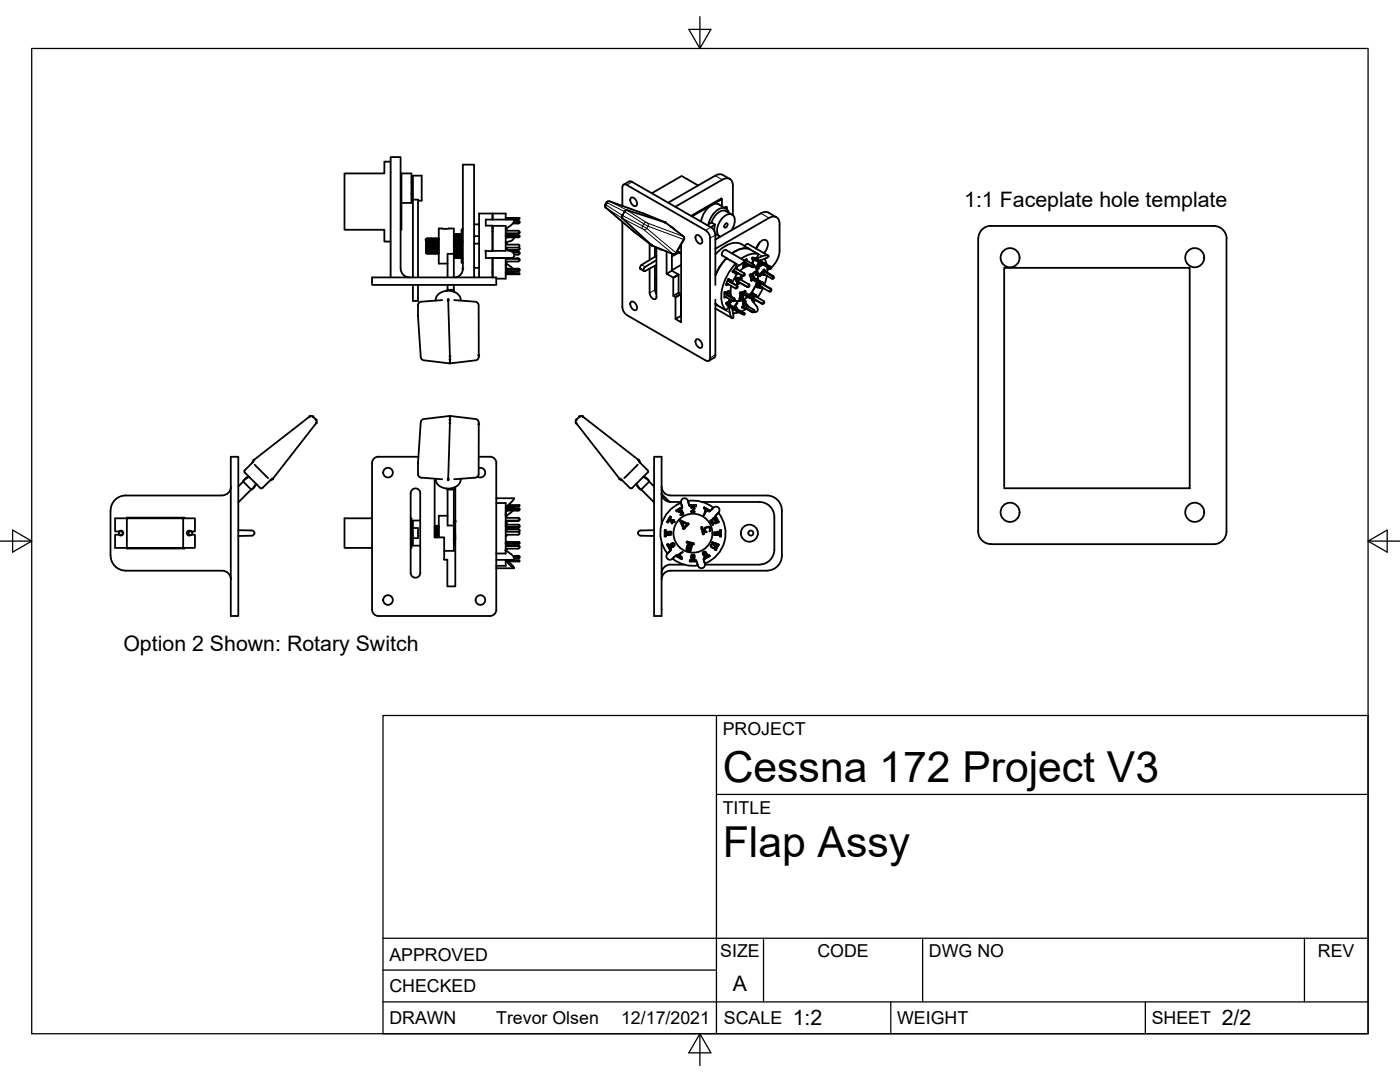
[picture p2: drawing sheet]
<svg xmlns="http://www.w3.org/2000/svg" width="279mm" height="216mm" viewBox="0 0 279 216" stroke-linecap="round" stroke-linejoin="round" font-family="sans-serif">
<defs><g id="words">
<g font-size="8.5">
<text x="144.3" y="156">Cessna 172 Project V3</text>
<text x="144.3" y="171">Flap Assy</text>
</g>
<g font-size="4.3">
<text x="192.4" y="41.3">1:1 Faceplate hole template</text>
<text x="24.6" y="129.9">Option 2 Shown: Rotary Switch</text>
<text x="146.3" y="197.7">A</text>
<text x="158.2" y="204.6">1:2</text>
<text x="243.8" y="204.6">2/2</text>
</g>
<g font-size="3.5">
<text x="144.3" y="146.6">PROJECT</text>
<text x="144.3" y="162.3">TITLE</text>
<text x="77.7" y="191.7">APPROVED</text>
<text x="143.7" y="191">SIZE</text>
<text x="163.1" y="191">CODE</text>
<text x="185.4" y="191">DWG NO</text>
<text x="263" y="191">REV</text>
<text x="77.7" y="198">CHECKED</text>
<text x="77.7" y="204.4">DRAWN</text>
<text x="99" y="204.4">Trevor Olsen</text>
<text x="124" y="204.4">12/17/2021</text>
<text x="144.5" y="204.4">SCALE</text>
<text x="179" y="204.4">WEIGHT</text>
<text x="229.8" y="204.4">SHEET</text>
</g>
</g></defs>
<!-- layer: Visible -->
<g fill="none" stroke="#000" stroke-width=".36">
<path d="M78 32.3h-1.3v2.3h-8v11.2h8v2.4h1.3M79.9 34.6h.2v11.2h-.2M80.1 34.6h2v5.9h-2M82.1 36.4h.3M82.1 38.7h.3M82.4 39.8h1v15.6M126 39.4a1.11 1.11 0 0 1 .9 1.7 1.11 1.11 0 0 1-.9-1.7zM126.2 36.3l15.7 9 .5 .6 .4 1v10M126.2 36.3l-.7-.1-1 .7M139.3 37l-3.3-1.9-5.9 3.5M143.9 39.6l.2 .2-6 3.4M144 39.7v-.1l-6.1 3.5"/>
<path d="M144.1 39.8v1.3M145.6 35.7l-1.4-.8a1.49 1.49 0 0 0-1.5 .2l-9.4 5.3M74.3 55.4h24.7v1.5h-24.7zM79.9 53.6v-22.3h-1.9v24.1M80 53.6a1.75 1.75 0 0 0 1.7 1.8M82.4 56.9v3.1h1v-3.1M83.4 40h.8v-4.9h-1.8v20.3M85 50.3l.3 .3zM85 48.6h2.6M85 49.4h2.6M85 49h2.6M85.1 47.6h.2l-.3 .3z"/>
<path d="M85.3 48.6h-.3v.4l.2-.1h2.4M85.3 50.6h2.3M85.3 47.6h2.3M87 60a2.38 2.38 0 0 1 3.1-1.9 2.01 2.01 0 0 1 1.8 1.9M87.6 50.4h-2.4l-.2-.3v.3l.2 .1h2.4M87.6 49.7h-2.4l-.2-.3 .1 .5h2.5M87.6 49.1h-2.4l-.2-.1v.4h2.6M87.6 48.2h-2.5l-.1 .4 .2-.2h2.4M87.6 47.8h-2.4l-.2 .1v.3l.2-.2h2.4M87.6 47.6h-2.4l-.2 .1v.3l.2-.3h2.4M87.6 50.1h-2.4l-.2-.3v.4l.2 .1h2.4M88.2 59.9l-4.4 .4-.4 .5v2.3"/>
<path d="M89.3 57.8l-.1 .2v-.1M89.3 57.8h1.3l.1 .5M89.3 52.6h-1.7v-7h3v5.1h-1.3v4.7M89.3 56.9v.9M89.5 59.6l.3 12.9M90.6 56.9v1l-.2 .3M90.6 50.7v4.7M90.6 49.9h.1M90.6 50.1h.1M90.6 48.6h.1M90.6 50.6h.1M90.6 50.4h.1"/>
<path d="M90.6 50.5h.1M90.6 50.3h.1M90.6 49.7h.1M90.6 49.1h.1M90.6 49.4h.1M90.6 48.9h.1M90.6 48.2h.1M90.6 48.4h.1M90.6 47.8h.1M90.6 48h.1M90.6 47.6h.1M90.6 47.7h.1"/>
<path d="M90.6 49h.1M90.6 49.2l.1 2.1M90.6 46.7l.2 4.8M90.6 46.7v4.7l.1-.1M90.6 59.9l4.3 .3 .6 .5v10.6l-.1 .4-.4 .2-5.2 .6M90.7 46.7h.1v.2l.2 4.6M90.7 51.3l.1 .2M90.8 46.7l.1 .2M90.8 51.5h.2M90.9 55.4l.7-.3a1.81 1.81 0 0 0 .8-1.5v-20.7h2.2v22.5M90.9 46.9l.2 4.4M91 46.7l.2 4.8"/>
<path d="M91 46.7h.1M91 46.7l-.1 .2M91.1 51.3l-.1 .2M91.1 51.3l.1 .2M91.1 46.7l.2 4.8M91.1 46.7l.2 .2M91.2 51.5h.1M91.3 46.9l.2 4.4M91.4 46.7l.2 4.8M91.4 46.7h.1M91.4 46.7l-.1 .2M91.5 51.3l-.2 .2"/>
<path d="M91.5 51.3l.1 .2M91.5 46.7l.2 4.8M91.5 46.7l.2 .2M91.6 51.5h.1M91.7 46.9l.1 4.2 .1 .4M91.8 46.7l.2 4.8M91.8 46.7h.1M91.8 46.7l-.1 .2M91.8 51.3l-.1 .2M91.9 46.7l.2 4.7M91.9 46.7l.2 .4v2M92 51.5h.1"/>
<path d="M92.1 48.2v3.4h.3M92.1 51.6v.9h.3M92.1 46.8l-.1 .1M92.4 45.8h-.3v2.4h.3M94.6 53.4h1M94.6 44.8h1M94.6 48.6h1M94.6 47.1h1M98.3 42.6v1.2M98.3 51.5v3.9M98.3 50h.1M98.3 45.4h.1"/>
<path d="M98.3 54.4h.1M98.3 54.1h.1M98.3 46.2h.1M98.3 45.5h.1M98.3 45.7h.1M98.3 46.1h.1M98.3 45.1h2.6v5h-2.6zM100.9 51.5v4.1h-1.9M100.9 43.8v-1.2h-5.3v12.8M100.9 52.7l.1 .7M100.9 43.5h2.8v.2h-2.8M100.9 54.7h.3"/>
<path d="M100.9 54.5h.3v.2h2.5v-.2h-2.5M100.9 53h.1M100.9 52.9h.1M100.9 52.8h.1M100.9 52.5l1 .7M100.9 54.4h1.5M100.9 53.4l.3 .2v.2h2.2M100.9 53.7l.3 .1M100.9 48.5l.3 .2M101 46.9v.1M101 54.3l-.1 .1M101.1 46.9h.1"/>
<path d="M101.1 51.5l.1 .1M101.2 54.2l-.3 .1M101.2 51.5v.1l2.3 .1a.25 .25 0 0 1 .2 .2 .25 .25 0 0 1-.2 .2l-2.3 .1-.3 .3M101.2 51.5h2.2l.3 .2v.2M101.2 48.7l2.2 .1a.31 .31 0 0 1 .3 .3 .31 .31 0 0 1-.3 .3h-2.2l-.3 .3M101.2 46.6l-.3 .2M101.2 46.6l-.2 .4M101.2 47.1v.3l-.3 .1M101.2 47h2.5l-.3 .1M101.2 47.2h-.3M101.2 43.5v.2M101.2 46.9v.1"/>
<path d="M101.2 49.9h.1M101.2 53.6h2.2M101.2 47.1h2.2M101.2 46.7h.9M101.9 46.7l-.7 .2M101.9 53.2l.4 .4M101.9 46.7l.5 .1 .2 .1M102.2 50.2h1.3l.2 .4M102.4 50.4h1l.3 .2-.2 .2h-.9M102.6 44.1h.8M102.6 47.3l-.1 .3a1.83 1.83 0 0 1-1.6 .8M102.6 54.1l-.1 .3-.7-.3"/>
<path d="M103.4 46h-2.2l-.3-.3 1.4-1.1 .3-.4v-.3l-5.7-.1v1.2h1.4v5.1h-1.4v1.4h5.2a.71 .71 0 0 0 .5-.8 .71 .71 0 0 0-.7-.6l-1-.3M103.4 53.8l.2 .1v.2l-2.4 .1M103.4 46l.1 .1a.25 .25 0 0 1 .2 .2 .25 .25 0 0 1-.2 .2l-2.3 .1M103.4 44.1h.2v.2l-1.1 .1M103.4 53.6l.3 .2M103.6 49.3l.1 .4-.3 .2h-2.2M103.7 46.3v.2l-.3 .2h-2.2M103.7 44.2l-.1 .4h-1.3M103.7 49.6v.2l-.3 .1-2.1 .1M103.7 47.1l-.1 .2-2.4 .1M103.7 53.8v.2M124.2 41.1v-3.7l.1-.3 .4-.3 16.1 9.2"/>
<path d="M124.2 44.3v17M124.8 42.1l.3-.2 7.7 2.5 3.5 2.7 .3 .4-.1 .3-1.6 2.8-.3 .1h-.3l-4.2-1.7-6-5.5v-.4zM127.7 53.4v.1M127.7 53.5l.1 .2 .7 .4M128.1 52.8l-.4 .6M128.4 53.8v.1M129.6 48.6v3.3M129.6 53.6v4.9M130.7 53v4.8l.3 .9M130.7 49.2v2M131 49.3v9.9l-.2 .5a1.14 1.14 0 0 1-1.1-1.3M131 51.9l-2.2 1.3-.4 .7"/>
<path d="M131 52.9l-2.2 1.2h-.2l-.2-.2M131 55.7l-.3 .2M131 51.1l-3 1.8M131.2 49.4l1 .5M132.8 44.4l-4.3-1.8-6.9-2.5-.4 .1-.4 .6-.1 .3 .2 .3 5.4 4.7 3.8 2.9M133 50.2v4.4M133.8 45.1l.8 .7M134.1 50.6v3.4l1.3 .8v3.6M134.1 54l-1.1 .6 1.4 .8M134.4 55.4v3.6M134.8 41.3l9.4-5.4a1.29 1.29 0 0 1 1.5-.2 1.29 1.29 0 0 1 .6 1.4v5.9M134.8 59.3l1.1-.6z"/>
<path d="M134.8 59.3v4.3l1.1-.6M135.1 50.1l.8 .5-.8-.5M135.4 54.8l-1 .6 1-.6M135.6 50.4l-1.5 .8M135.9 58.7l-.5-.3-1 .6 .4 .3M135.9 58.7v4.4M135.9 48.8v15.5l-1.1-.7M135.9 52.9l-1.8 1M139 46.9a1.11 1.11 0 0 1 1 1.7 1.11 1.11 0 0 1-1-1.7zM140.8 46l.6 .5 .3 1M141.7 47.5v23.9M142 44.4l-.9 .5"/>
<path d="M142 44.4l.7 .4M142.7 44.8l-.1 1.4M142.7 44.8l-.8 .5M142.8 49.6l10.7-6.1a1.28 1.28 0 0 1 1.5-.2 1.28 1.28 0 0 1 .6 1.4v5.3a4.8 4.8 0 0 1-1.7 3.4M142.8 59.8v11l-.3 .6M142.8 46.7l.8 .5M142.9 46.8h-.1M143.5 40.8l1.4 .8M143.5 40.8a2.02 2.02 0 0 0-2.3 .8l-1 1.5-.3 1.1M144.1 50.9a.86 .86 0 0 1 .8-1l3.8 2.1M144.1 50.9l.9 .6M144.1 50.9h.1"/>
<path d="M144.6 58.3l.1 .3M144.7 41.5l.3-.2v.4M144.7 44.7l.4-.2 .1 .3-.1 .4-.4 .2-.2-.2zM144.7 58.3h-.2v1.1l.2-.2 1.6 .9M144.7 58.7h.1M144.7 58.7l1.6 .9M144.7 58.2l.2 .3M144.9 59.3l-.2 .1M144.9 59.3h.1M144.9 58.4v.2M144.9 58.4h.1M144.9 58.5v.1"/>
<path d="M144.9 58.6l-.2 .1M144.9 58.6l1.6 .9M144.9 56.8l.2 .1M145 51.5l1.8 1.1M145 51.5l-1.1 1.4-1.1 2.1M145 51.5l-1.4 1.8-.8 1.6M145.1 58.5h.1M145.1 58.6h.1M145.1 58.7h.1M145.1 58.4h.1M145.1 58.3h.1M145.2 58.8l-.1-.2a.33 .33 0 0 1 .1-.3 .33 .33 0 0 1 .3-.1l-.1 .5 .1-.4h-.3v.5"/>
<path d="M145.2 58.2h.1M145.3 58.1v.1M145.3 56.7l-.2 .1M145.3 55.7l.1 .3M145.3 58.1h.1M145.4 58.6h.1M145.4 56.1l1.6 1v.4h-.3M145.4 56.1h.1M145.4 56v.1M145.4 58.1h.1M145.4 58.5h.1M145.4 42.4a1.22 1.22 0 0 0-2-.7 4.7 4.7 0 0 0-2 3.1"/>
<path d="M145.5 55.7h-.2l-.4 1.1 .3-.2 1.5 .9M145.5 58.1l-.4 .2v.4M145.5 58.1h.1M145.5 58.4h.1M145.5 58.3h.1M145.5 55.7l.1 .3M145.5 58.3l-.1 .4M145.5 56.1l1.6 .9 .1 .3-.2 .3M145.5 56v.1M145.6 56.1h.2l.1-.2v.2l.1 .1-.2 .1M145.6 59.9h.1M145.6 59.8h.1"/>
<path d="M145.7 59.9a.16 .16 0 0 1 .2 .1 .16 .16 0 0 1-.1 .2 .16 .16 0 0 1-.2-.1zM145.7 59.8l-.2 .3M145.7 59.8l-.2 .2M145.8 56.1h.1M145.8 55.9h.1M145.8 59.8l.1 .2-.3 .3M145.9 56.1l.1 .1M145.9 59.9h.1M145.9 60h.1M145.9 55.9l-.1 .2h-.3M145.9 57.1l-.1 .9 .2 1.2M146 46l.6-1.4a1.25 1.25 0 0 0-1.3-1.9 3.5 3.5 0 0 0-2.1 4l.6 .5"/>
<path d="M146 59.9v.2a.48 .48 0 0 1-.7 .5l.1-.4 .1 .4 .2-.2-.1-.1-.1-.3M146.1 42.8l-1.2-.7a2.19 2.19 0 0 0-2.5 1.4l-.4 .9M146.3 59.6l.2 .4-.2 .1M146.5 59.5l.2 .4-.3 .2M146.5 54.1l-.3 .1M146.5 54.1l.1 .2h-.3M146.5 54.3h.1M146.6 54.3l1.6 .8 .3-.1 .1-.3M146.7 59.9a2.41 2.41 0 0 0 2.5-.7 2.43 2.43 0 0 1-2.5 .8M146.7 55.4v.2l.4 .7M146.8 55.4h.8h-.9v.2l.4 .7 .1-.1-.1-.2 .2-.4 .3-.2M146.8 55.6h.5l-.3 .4z"/>
<path d="M146.8 54.5h.1M146.8 57.6h.1M146.8 52.6l.2 .3M146.8 52.6a9.4 9.4 0 0 0-2.7 7.9l.5 1 .3 .4M146.9 54.5h.1M146.9 52.9h.1M147 53.5l-.1-.2-.7 .9v.1M147 53.6l1.5 .9v.3l-.4 .1-1.6-.8M147 54.4h.1M147 54.4l-.3 .2M147 53.3v.4M147 54.4l-.3 .2 .4-.2"/>
<path d="M147.1 56.6h.1M147.2 55.6l-.2 .3M147.2 54.5l-1.1 1.9M147.5 56.3l1.6 .9M147.5 56.5l-.3 .2M147.5 56.6l.1-.2-.1-.1-.2 .3h-.2M147.6 59.7h.1M147.6 59.6h.1M147.6 59.5h.1M147.6 56.4l1.7 .9 .3-.3-.1-.3M147.6 59.8h.1M147.6 58.6h.1"/>
<path d="M147.7 58.4h.1M147.7 59.2h.1M147.7 59.1v.1M147.7 59.8h.1M147.7 58.4h.5l-.1 .2h-.4M147.7 59.4l-.1 .2 .1 .2M147.7 59.4h.1M147.7 59v.1M147.7 58.9l.1 .1M147.8 59.5l.4-.2-.1 .3-.3 .1zM147.8 59.7h.1M147.8 58.8v.1"/>
<path d="M147.8 55.3l-.7 1.3 .1 .1M147.8 55.3l.3 .2-.2 .4M147.9 55.3v.1l-.1 .4 1.7 1M147.9 59.2h.1M147.9 58.8h.1M147.9 58.9l.4-.1-.1 .3-.4 .1zM148 58.7h.1M148.1 59.6h.1M148.1 58.6l1.6 .9M148.2 58.7a.54 .54 0 0 0-.5 .7M148.2 59.3l-.1 .3-.4 .1M148.2 58.7a1.09 1.09 0 0 0-.5 1.1l.5-.1 .2-.9"/>
<path d="M148.2 59.1h.1M148.3 58.8l-.1 .3-.4 .1M148.3 53.1v.1M148.3 52.5v.1M148.5 52.4l-.2 .1M148.5 52.3l-.1 .1M148.5 52.4l1.6 .9M148.5 52.4l-.2 .2 .1-.1M148.5 54.5l.1 .2M148.5 52.2l1.6 .9M148.6 49.1l.3-.3 .4-.1 4 2.3M148.6 49.1a3.4 3.4 0 0 0-4.4 .4l-1.4 1.3"/>
<path d="M148.6 49.1l.9 .6M148.7 60h.1M148.7 52l-.7 .6-1 .6M148.7 52.5l-.4 .8M148.7 58.1l-1 .3-.1 .2M148.7 58.1v.1M148.7 58.3h-.1l1.6 1h-.5l-1.5-.9M148.7 52.5l-.4 .7M148.8 52.6l-.4 .5 .4-.1-.5 .2M148.8 58.2l-.1 .2M148.8 52.9l-.3 .1M149 51.9l1.6 1-.2 .2h-.3"/>
<path d="M149 51.9v-.2l-.5 .3M149.1 52h.1M149.1 51.8v.2M149.4 56.7v.3l-.3 .2M149.5 49.7l1.9 1.1M149.5 49.7h.1M149.6 49.7a3.8 3.8 0 0 0-3.5 .9 3.9 3.9 0 0 1 3.5-.9M149.6 53l-1.1 .4-.8 .6M149.7 54.9l.2 .3M149.8 54.8l-.1 .1 .2 1M149.9 54.8l.2 .4-.2 .1v-.1M149.9 58.9v.1"/>
<path d="M149.9 55.3l1.6 .9M150 55.9l.1 .1v-.3l1.5 .9M150 58.8h.1M150 58.7l.1 .1M150 59.9l.9 1.1M150.1 59.2a.3 .3 0 0 1 .1-.4 .3 .3 0 0 1 .4 .1l-.4 .5M150.1 58.7h.1M150.1 59h.1M150.1 52.6l.2-.7 .2-.1-.3 .9M150.1 55.2l1.7 1 .2 .2-.3 .3M150.1 55.1h.1M150.1 54.9l.1 .1"/>
<path d="M150.1 59.2l.2-.3h.2l-.3 .4M150.1 54.8l.1 .1M150.1 58.9h.1M150.1 58.6h.1M150.2 51.4l.3 .1M150.2 54.7h.1M150.2 55.2a.82 .82 0 0 1 .5-1 .36 .36 0 0 1 .4 .3 .36 .36 0 0 1-.2 .4v-.5l-.5 .2a.38 .38 0 0 0 .1 .7l-.1 .1M150.2 58.8v.1M150.2 59.3l-.1 .3-.4-.1M150.2 59.3h.1M150.2 58.6h.1M150.2 55.8l-.1 .2"/>
<path d="M150.2 54.6h.1M150.3 51.9h.1M150.3 59.2v.1M150.3 58.5l-.3 .2-.1 .4M150.3 58.5l.1 .1M150.3 58.5v.1M150.3 58.8h.1M150.3 52l-.2 .6M150.3 59.2h.1M150.3 55.2h.2M150.3 54.5h.1M150.4 58.6l-.3 .2v.3l.1-.3 .3-.1"/>
<path d="M150.4 58.6l-.3 .1-.2 .3M150.4 55.2h.1M150.4 58.7v.1M150.4 51.8h.1M150.4 59.1h.1M150.4 58.8l-.2 .5M150.4 51.8l2.1 1M150.4 59.6l-.3 .1M150.4 58.7l.1 .1M150.4 59l.1 .1M150.4 59.6l.1 .1M150.4 59.6l1.6 .9"/>
<path d="M150.5 59h.1M150.5 58.9h.1M150.5 51.8l-.3 .3M150.5 51.8h.1M150.5 51.5l-.1 .3-.3-.2M150.5 59.7l-.3 .2M150.5 59.7l1.6 .9h.3l.1-.2-.1-.3M150.5 53.2a2.42 2.42 0 0 1 .7 2.6 2.43 2.43 0 0 0-.6-2.6M150.6 53v.2M150.6 53.2l-.2 .1h-.3M150.6 54.3h.1M150.7 54.2h.1"/>
<path d="M150.8 54.2h.1M150.8 59.9l-.4 .4M150.8 58.8l-.7 1v.1M150.8 58.8l.1 .3M150.8 54.4l.1 .5M150.8 54.8h.1M150.8 59.1l1.6 .9M150.9 58.8v.4M150.9 54.4h.1M150.9 51.5l-.8-.1v.2M150.9 54.7v.1M150.9 51.5v.1l1.6 .9-2-1"/>
<path d="M150.9 49.6l.4-.8a1.17 1.17 0 0 1 1.8-.6 2.27 2.27 0 0 1-.6 2.3M150.9 54.2a.98 .98 0 0 0-.8 .9l.1 .1M150.9 54.7h.1M150.9 54.5v.1M150.9 59.2h.1M151 51.5l1.5-.5h.6l.3 .1-.3 .3-1.4 .6M151 53.1v.1M151 57.1h.1M151 57.3h.1M151 57.2h.1M151.1 56.3l-.6 1.4-.9 1.2M151.1 57h.1"/>
<path d="M151.1 57.3l.1 .1M151.1 53.2l.3 .4M151.1 53.2v.1M151.1 56.9h.1M151.2 53.2h.1M151.2 56.8h.1M151.2 56.8l.2-.1a.3 .3 0 0 1 .4 .2 .3 .3 0 0 1-.2 .4l-.2 .1a.3 .3 0 0 1-.4-.2 .3 .3 0 0 1 .2-.4zM151.2 57.3h.1M151.3 56.7h.1M151.3 56.5h.1M151.3 57.3h.1M151.4 56.7h.1"/>
<path d="M151.4 50.8l-.2 .4M151.4 52.5l.1-.1-.5 .8M151.4 50.7a3.9 3.9 0 0 0-3.5 .9M151.4 57.3h.1M151.4 56.7h.3M151.4 56.7h-.1a.38 .38 0 0 0-.2 .6M151.4 52.5l-.4 .6M151.4 52.4h.1M151.5 56.2l.3 .3-.2 .1M151.5 57.2h.1M151.5 54.7h.1M151.5 55h.1"/>
<path d="M151.6 56.7h.1M151.6 57.1v.1M151.6 52.7h.1M151.6 48.4l-.7 1.1M151.6 54.7l.7-.4-.7 .5zM151.6 55l.7-.4zM151.6 57.4l.4-1.1h.2l.1 .4 1.6 1v.4l-.4 .1M151.6 56.8a.34 .34 0 0 1-.4 .5M151.6 52.7a.25 .25 0 0 1 .3 .2 .25 .25 0 0 1-.2 .3l-.5 .1 .2 .3-.3-.3 .7-.3v-.3zM151.6 57v.1M151.6 52.6h.1M151.6 52.5l-.6 .7"/>
<path d="M151.6 56.9l.1 .1M151.6 56.9h.1M151.7 53v.1M151.7 57.5h.1M151.7 52.6h.1M151.7 52.7v.3l-.6 .2M151.7 52.6l-.1 .1M151.7 52.7h.1M151.7 53h.1M151.8 52h-.1M151.8 53h.1M151.8 52.8h.1"/>
<path d="M151.8 52l.2 .2M151.8 52.9h.1M151.8 52.8v.1M151.9 56.4l-.1 .2M151.9 52.6l.1 .2M152 57.3l-.2 .1M152.1 56.3v.4h.2M152.1 52.7l1.7 1-.3-.4M152.1 56.7l1.6 .9 .1 .4-.3 .1-1.6-.9-.3 .2M152.1 52.7l.1 .1M152.1 54.3l-.6 .4 .1 .1M152.1 54.7l-.6 .3 .1 .1"/>
<path d="M152.1 52.8h.1M152.1 54.5l.1 .1M152.1 54.2h.1M152.3 54.3h-.2M152.3 54.6l-.2 .1M152.3 57.4l-1.1 2M152.3 54.9v-1l.2-.1 .2 .3 1.5 .9M152.3 53.9l.2 .2M152.5 52.7l1 .6M152.5 54.2l1.6 .9 .2 .4-.2 .1-1.6-.9-.2 .2M152.5 52.5l1.1 .6M152.5 52.5l-.1 .3"/>
<path d="M152.6 51.6l.4 1.2M152.6 54.8l-.1 .1M152.6 54.8h.1M152.7 54.1l-.2 .1M153 55l-.5 1.8M153.1 53.3v1.1M153.5 53.7l-.4 .2M153.6 53.1l.4 .4M153.6 53.6l-.1 .1M153.9 53.5l-.1 .2M154.3 55l.2 .3-.1 .2M154.4 55.5l-.2 .1"/>
<path d="M154.9 43.3l-1.5-.9a1.49 1.49 0 0 0-1.5 .2l-9.1 5.2M195.2 47.6v58.4a2.54 2.54 0 0 0 2.6 2.6h44.4a2.54 2.54 0 0 0 2.6-2.6v-58.4M197.8 45.1h44.4a2.54 2.54 0 0 1 2.6 2.5M197.8 45.1a2.54 2.54 0 0 0-2.6 2.5M200.4 53.4h37v44h-37zM83.4 63.1l.7 8.4 .5 .4 5.2 .6M83.4 63v.1M124.2 61.3l.4 1 .5 .6M125.1 62.9l15.7 9M126 60.2a1.11 1.11 0 0 1 .9 1.7 1.11 1.11 0 0 1-.9-1.7zM139 67.7a1.11 1.11 0 0 1 1 1.7 1.11 1.11 0 0 1-1-1.7zM141.7 71.4l-.2 .6-.7-.1"/>
<path d="M142.5 71.4l-1 .6M142.8 60.7l.3 .2M142.8 61.6l3.3 1.9M142.8 60.5l.3 .4M142.8 60.6l.3 .3M143.1 60.9l1.8 1M144.9 60.5l.2 .3M145 60.3l-.1 .2 .4 .7M145 60.3l.3 .3M145.1 60.8h.1M145.2 60.8l1.5 .9M145.2 61.5l-.3 .4"/>
<path d="M145.3 60.5h.1M145.3 60.4h.1M145.3 60.5l.1 .1M145.3 60.3h.1M145.3 60.6l-.1 .2M145.3 60.6l1.6 .9M145.4 60.2v.4M145.4 60.6h.1M145.4 61.2l1.7 .8-.4-.3M145.4 61.1l-.1 .1M145.4 61.2l.3 1.6 .3 .5 .3 .2 .1-.4-.3-1.6M145.5 61.2h-.1"/>
<path d="M145.5 60.5v.1M145.5 60.1l.1 .3M145.5 60.1h.1M145.5 60.2h.1M145.5 60h.1M145.5 60.3h.1M145.5 60.5h.1M145.6 60.3h.1M145.6 60.5h.1M145.7 60.3h.1M145.7 60.4h.1M145.7 60.4l-.2 .2"/>
<path d="M145.8 60.2v.1M145.8 60.2h.1M145.9 60.1h.1M146.2 61.7l.3 .1M146.2 61.6v.1M146.5 61.2v.1M146.5 61.3l.7-.8-.7 .8M146.5 61.8l2.1 1M146.5 61.8h.1M146.8 61.5h.2M146.9 61.5l.3 .3M147 61.3l-.4 .1"/>
<path d="M147 61.5v.1M147 61.6l1.7 1-.5-.2M147.1 61.6h.1M147.2 60.5l-.6 .8h.4l-.4-.1M147.2 61.9l1 .5M147.2 61.8l-.2 .2M147.5 62.3l-1.2 .2M148.1 61.4v-.2l.9-.5 .1 .1-.2 .1 1.7 1-.2 .2h-.3M148.3 60.5h.1M148.3 60.4h.1M148.3 60.3h.1M148.3 60.9h.1"/>
<path d="M148.3 60.8h.1M148.3 60.7h.1M148.3 60.2h.1M148.4 60.9h.1M148.4 60.6v.3M148.4 60.1v.1M148.4 60.2l.4-.2-.1 .4a.28 .28 0 0 1 0 .4 .28 .28 0 0 1-.4 0zM148.4 60.5h.1M148.4 60.8h.1M148.5 60.1h.1M148.5 61.4h-.4M148.5 61.2h-.4"/>
<path d="M148.5 60.4v.1M148.5 61.4l1.6 .9M148.5 61.2v.2M148.5 61.2l1.6 .9M148.6 60h.1M148.6 60.4h.1M148.6 60.7v.1M148.6 60.3l.1 .1M148.6 60.7h.1M148.7 62.6l-.2 .2M148.7 60.3h.1M148.7 60.6h.1"/>
<path d="M148.7 60.1l-.1 .2-.2 .2M148.7 60.5l-.3 .3M148.7 60h-.1a.35 .35 0 0 0-.2 .6M148.7 60.2h.1M148.7 60.5h.1M148.7 60.1l.1 .1M148.7 60.4h.1M148.9 61.6l-.9 .5M149.1 61h.1M149.1 60.8v.2M149.1 60.7l.4 .6M150.6 62l-.1 .3h-.4"/>
<path d="M150.9 61l.2 .2a.6 .6 0 0 1 .1 .8 .6 .6 0 0 1-.7 .3M152.4 60v.4l-.4 .1M25.1 98.9h19.2M25.1 98.9a3 3 0 0 0-3 3v9a2.99 2.99 0 0 0 3 3M46.1 91.1h1.5v31.8h-1.5zM46.1 97.1a1.75 1.75 0 0 1-1.8 1.7M49.6 95l-.7 .5-1.3 1.6M49.7 95.1l-1.2 1 1.6 1.6 .3-.2 .7-1M50.4 92.3l-1.7 1.8 3.2 3.2 .3 .2 .1-.1 1.6-1.5M50.4 92.3l.3-.5 11.1-8.7h.6l.7 .7v.6l-8.7 11.1-.5 .3M50.4 92.3h.1M50.8 92.7l2.7 2.7"/>
<path d="M51.2 96.6l-.5 .7-.6 .4-2.5 2.5M53.9 95.8h.1M75.5 91.1h8M75.5 91.1a1.28 1.28 0 0 0-1.2 1.3v29.2a1.28 1.28 0 0 0 1.2 1.3h22.3a1.28 1.28 0 0 0 1.3-1.3l-.1-29.2a1.24 1.24 0 0 0-1.2-1.3M82.2 97.7a.96 .96 0 0 1 1.1-.2 .96 .96 0 0 1 .6 .9v15.9a.96 .96 0 0 1-1 1 .96 .96 0 0 1-.9-1v-15.9zM87 95.8h-.3v11.4l1.9 .1v4.4h.7v5.3h1.6v-19.8M87 95.5a2.38 2.38 0 0 0 3.1 1.9h.2a1.93 1.93 0 0 0 1.6-1.9M89.2 97.6v-.1l.1 .2M89.3 97.7v7.2h1.3v5h-2M89.8 83l-.3 12.9M89.8 83l-5.2 .6-.5 .4-.7 8.4v2.4a.67 .67 0 0 0 .7 .5l4.1 .3M89.8 83l5.1 .6 .6 .4v10.8a.71 .71 0 0 1-.7 .5l-4.2 .3"/>
<path d="M90.4 97.3l.2 .3v7.3M90.7 97.3l-.1 .4h-1.3M95.5 91.1h2.3M95.5 93.4a.96 .96 0 0 1 1.3 1 .96 .96 0 0 1-1.5 .7M99 99.4h3.6M102.6 99.4l-.7 .9M124.2 95.9l1.6 1.5M124.2 95.8h.1M126.9 96.6l.7 .9 .4 .2 2.5 2.5M127.3 92.7l-2.7 2.7M127.7 92.3h.1M128.4 95.1l1.2 1-1.6 1.6-.3-.2-.7-1"/>
<path d="M128.5 95l.7 .5 1.3 1.6M129.3 94.2l-3.1 3.1-.2 .2-.2-.1M129.3 93.9l-1.6-1.7-.3-.4-11.1-8.7h-.6l-.7 .7v.6l8.7 11.1 .5 .4M129.3 93.9v.3M132 98.4a1.75 1.75 0 0 0 1.8 1.7M132 97.1a1.75 1.75 0 0 0 1.8 1.7M132 98.6l1.6 1.5M133.8 98.9h19.2a2.99 2.99 0 0 1 3 3v9a2.99 2.99 0 0 1-3 3h-19.2a1.75 1.75 0 0 0-1.8 1.7M23.7 106a.5 .5 0 0 1 .8 0 .5 .5 0 0 1 0 .7 .5 .5 0 0 1-.8 0h-.7v2.6h2.3v.2h11.5v-.2M25.1 113.9h19.2M25.3 103.4h11.3v5.9h-11.3zM36.6 103.4h2.3v2.6h-.8a.36 .36 0 0 0-.4 .4 .36 .36 0 0 0 .4 .3h.8v2.6h-2.3"/>
<path d="M36.8 103.4v-.1h-11.5v.1h-2.3v2.6h.7M38.1 106a.5 .5 0 0 0-.7 0 .5 .5 0 0 0 0 .7 .5 .5 0 0 0 .7 0M38.2 106.1a.37 .37 0 0 1 0 .6M44.3 113.9a1.75 1.75 0 0 1 1.8 1.7M47.6 105.8l2.7 .1a.51 .51 0 0 1 .5 .5 .51 .51 0 0 1-.5 .5l-2.7 .1M50.8 106.4h.1M74.3 103.4h-5.6v5.9h5.6M82 103.4h.1v5.9h-.1M82.1 105.2h.3M82.1 107.5h.3M82.4 105.4h1v2h-1M83.9 103.9h-1.5v5h1.5"/>
<path d="M86.7 106.1h.9M86.7 105.1h.9M86.7 107.2h.9M86.7 106.7h.9M86.7 106.9h.9M86.7 106.2h.9M86.7 106.4h.9M86.7 105.7h.9M86.7 105.9h.9M86.7 105.3h.9M86.7 105.5h.9M86.7 105h.9"/>
<path d="M86.7 104.9h.9M86.7 107h.9M86.7 106.5h.9M89.3 102.9h-1.7v4.3M90.6 106.1h.1M90.6 105.1h.1M90.6 107.2h.1M90.6 107.4h.1M90.6 106.7h.1M90.6 106.9h.1M90.6 106.2h.1M90.6 106.4h.1"/>
<path d="M90.6 105.7h.1M90.6 105.9h.1M90.6 105.3h.1M90.6 105.5h.1M90.6 105h.1M90.6 104.9h.1M90.6 107.9h.1M90.6 107.8h.1M90.6 107.7h.1M90.6 107.6h.1M90.6 107h.1M90.6 106.5h.1"/>
<path d="M90.6 107.7l.1 1.1zM90.6 107.7v-3.5l.2 4.4M90.7 104l.2 3.7M90.7 104h.2M90.7 104l-.1 .2M90.8 108.6l-.1 .2M90.8 108.6l.1 .1M99 100.4h1.9v10h-1.9M99 113.4h3.6M100.9 111.7v1.2h-1.9M100.9 108.3l.1 .2M100.9 112h.3"/>
<path d="M100.9 109.8l1.4 1.1 .3 .4v.3l-3.6 .1M100.9 109.8h.1M100.9 108.5h.1M100.9 108.4h.1M100.9 104.4h.1M100.9 102.8h.1M100.9 102.7h.1M100.9 102.6h.1M100.9 102.5h.1M100.9 102.4h.1M100.9 102.3h.1M100.9 102.2h.1"/>
<path d="M100.9 108.5l.2 .1 .1 .4h2.3a.25 .25 0 0 1 .2 .2 .25 .25 0 0 1-.2 .2l-2.3 .1-.3 .3M100.9 105.8l.3 .3h2.2M100.9 108l.3 .1M100.9 101.2l.3 .2h2.2l.3 .1-.3 .2h-2.2M100.9 108.7l.3 .2M100.9 108.2l.3 .1M101 104.3l-.1 .8M101 102.1l-.1 .7M101 108.5v.1M101 104.4l.2 .3h2.2l.3 .2-.3 .2h-2.2v.3M101 112l1.6 1.4-1.2-1.4M101.1 111.7l2.6 .1v.2h-2.5v-.2h-.3"/>
<path d="M101.1 101.1h1.3M101.2 105.4h.1M101.2 104l-.3 .3M101.2 105.4l-.3 .2M101.2 103.9l-.3 .2M101.2 101.7l-.3 .1M101.2 101.7v.2l-.3 .1M101.2 108.8h2.2l.3 .3M101.2 108.6h-.1M101.2 105.3l-.3 .1M101.2 105.6h2.2l.3 .2M101.2 105.4v.2h2.2l.3 .2-.1 .3"/>
<path d="M101.2 103.9v.2M101.2 108.5v.1M101.2 108.5h2.2M101.4 100.8h2.3v.2h-2.5M101.9 100.3l-.9 .9M102.3 110.9h1.3l.1 .4M102.3 101.9l-1.4 1.1 .3 .3 2.3 .1a.25 .25 0 0 1 .2 .2 .25 .25 0 0 1-.2 .2h-.1M102.5 111.1l1.1 .1v.2h-.2M102.6 111.4h.8M102.6 101.4l-.1-.3-.7 .3M103.4 103.9h-2.2M103.4 108.4h-2.2v-.3l2.4 .1 .1 .3"/>
<path d="M103.4 106.1a.31 .31 0 0 1 .3 .3 .31 .31 0 0 1-.3 .3h-2.2l-.3 .3M103.4 108.4h.3l-.3 .1M103.7 103.6v.2l-.3 .2h-2.2M103.7 101.5v.2l-.3 .2h-2.2M103.7 104.9v.3l-.3 .1h-2.2M103.7 105.9h.1M103.7 109.1v.1M127.3 106.4h.1M127.3 106.4l.1 .2 .4 .3 2.7 .1M130.5 105.8l-2.7 .1h-.2l-.3 .5M132 104.6v-13.5h-1.5v31.8h1.5v-14.7M132.7 106.1v-.3h.2v.9"/>
<path d="M132.7 106.1v.9M132.7 106.1h.2M132.7 106.7h.2M132.7 107h.2M132.9 106.7v.3h-.2M133 106.1h.1v.6h.4a.37 .37 0 0 1 0-.6 .37 .37 0 0 1 .6 .2 .37 .37 0 0 1-.3 .5v-.1a.26 .26 0 0 0 .1-.4 .26 .26 0 0 0-.3-.1v.6h-.6zM133.1 104.1l.2 .2M133.3 109l-.2-.3 .2-.1 .5 .8M133.3 109l.4 .8M133.3 103.9l.2 .1M133.5 104l-.2 .3-.2-.2M133.5 108.8l-.2 .2"/>
<path d="M133.6 103.3l.1-.2 .2 .1-.4 .8M133.6 103.3l-.5 .8M133.6 103.3l.2 .2M133.6 110.1l-.4 .3M133.7 108.7h.1a.28 .28 0 0 0 .1 .4 .28 .28 0 0 0 .4-.1 .36 .36 0 0 1-.3-.5 .36 .36 0 0 1 .6-.1 .36 .36 0 0 1-.1 .6 .43 .43 0 0 1-.5 .2 .43 .43 0 0 1-.3-.5zM133.8 109.4l.1 .2-.2 .2M133.8 109.4l-.2 .1M133.8 100.2h2.1M133.8 103.6l.5 .3 .2-.2 .1 .1-.1 .1 .2 .2-.1 .1-.2-.1-.3 .4-.1-.1zM133.9 109.8l-.7 .7M133.9 103.8l.4 .2-.2 .3zM133.9 109.6l-.2 .2"/>
<path d="M134.2 111.5h.1M134.3 111.5a6.5 6.5 0 0 0 4.9 1.3M134.6 111.1l-.4 .4M134.9 110.8l-.7 .7M134.9 101.9l.2 .2 .2-.2M134.9 101.9l.2 .2M135.2 111.1l-.3-.1 .2-.3 .7 .5M135.2 111.1l.8 .5M135.2 101.7l.1 .2M135.3 110.9l-.1 .2M135.4 110.7l.8-.6 .1 .1-.8 .5 .5 .4zM135.5 102a.3 .3 0 0 1 .4-.2 .3 .3 0 0 1 .2 .4 .27 .27 0 0 1 .3 .2 .27 .27 0 0 1-.2 .3l-.3 .1-.2-.1h.2a.26 .26 0 0 0 .3-.1 .26 .26 0 0 0 0-.3h-.3l.1-.2a.3 .3 0 0 0-.3-.1 .3 .3 0 0 0-.2 .2z"/>
<path d="M135.7 103.9l.1-.1 1.2 .6-.1 .1-.3-.2-.4 .4 .2 .3-.2 .1zM135.7 101.4l.3-.2 .1 .2-.8 .5M135.7 101.4l-.8 .5M135.7 101.4l.1 .2M135.8 103.9l.7 .4-.4 .3zM135.8 111.2l.3 .2-.1 .2M135.8 111.2l-.1 .2M135.9 100.4l.2 .4M135.9 100.3l.3 1M136.1 111.4l-.1 .2M136.5 112.7l-2.7-.1a1.75 1.75 0 0 0-1.8 1.8M136.6 105.1l-.4 .3 .2 .2 .3-.3"/>
<path d="M137 104.7l.3-.3 .2 .2-.3 .3M137 104.7l-.4 .4M137 104.7l.2 .2-.5 .4-.1-.2M137.2 108.8l.3-.1 .6 .1-.3 1.2-.6-.1a.33 .33 0 0 1-.2-.3 .33 .33 0 0 1 .2-.4zM137.2 109.4l.6 .1-.1 .3-.5-.1zM137.3 108.9l.2-.1 .4 .1-.1 .4-.5-.1zM137.4 100.5l-.1-.5a6.5 6.5 0 0 1 5 1.3M137.4 108.4l.6 .1M137.4 108.4l.1-.3 .6 .2-.1 .2M137.5 108.1l-.4-.1-.1 .3 .4 .1M137.5 100.9l-.2-1a.73 .73 0 0 0-.9-.4 .73 .73 0 0 0-.5 .8 6.5 6.5 0 0 0-2.7 10.2 .71 .71 0 0 0 0 1 .71 .71 0 0 0 1 0M137.7 100.8h.9"/>
<path d="M137.7 100.8v.2h.3M137.7 100.8v.2M137.9 110.8a.34 .34 0 0 1 .6-.2 .34 .34 0 0 1 0 .6 .29 .29 0 0 1 0 .4 .29 .29 0 0 1-.4 0 .29 .29 0 0 1 0-.4zM138 112h.9M138 100.8v.2M138 111.8v.2M138 101.2a.34 .34 0 0 1 .5-.1 .34 .34 0 0 1 .1 .5l-.5 .4h.6v.2h-.8l.6-.7a.3 .3 0 0 0-.2-.3 .3 .3 0 0 0-.4 .2zM138.1 108.3l.4 .1v.2l-.5-.1M138.6 100.8h.3v.2h-.9M138.6 111.8h-.9v.2h.3M138.6 111.8h.3v.2M138.6 100.8v.2"/>
<path d="M138.6 111.8v.2M138.9 111.8v.2M139.1 112.3l.1 .5M139.3 112.8h-.1M140.1 100.2h11.4a2.99 2.99 0 0 1 3 3v6.5a2.99 2.99 0 0 1-3 2.9l-10.8 .1M140.3 105.6l.1 .6M140.3 105.6l-.2-.5-.2 .1 .1 .4M140.3 105.6h-.3l.2 .6h.2M140.3 110.2l.2-.2 .3 .1-.1 .1a.27 .27 0 0 0-.4 .1 .27 .27 0 0 0 .1 .3 .36 .36 0 0 1 .5-.2 .36 .36 0 0 1 .1 .6 .36 .36 0 0 1-.5-.1l-.2-.4zM140.4 111.5l.3 1a.71 .71 0 0 1-.5 .9 .71 .71 0 0 1-.9-.5l-.3-1M140.4 106.2l.1 .4-.2 .1-.1-.5M140.5 112l.2 .5"/>
<path d="M140.5 101.2l.9 .5M140.5 101.2l-.1 .2 .3 .2M140.5 101.2l-.1 .2M140.7 105.3l.5-.2a.53 .53 0 0 1 .6 .3 .53 .53 0 0 1-.2 .6 .55 .55 0 0 0-.3-.8l-.5 .2a.64 .64 0 0 0 .2 .8 .53 .53 0 0 1-.3-.9zM140.7 112.4l-.1 .1M140.7 101.6l.8 .5 .1-.2-.2-.2M140.7 111.2l.1 .2M140.7 101.9h.3l-.5 .9-.1-.1 .4-.7-.1 .1zM140.8 101.4l-.1 .2M141.2 110.9l-.8 .5 .1 .2 .3-.2M141.2 110.9l.3-.2 .1 .3M141.2 110.9l.2 .2"/>
<path d="M141.4 101.7l-.2 .2M141.5 110.7l.1 .3M141.6 111l-.8 .4M141.7 103.9l.8-.4-.2-.1h.1l.3 .1-.9 .5zM141.9 108.7a.46 .46 0 0 1 .7 0 .46 .46 0 0 1-.1 .7h-.1a.53 .53 0 0 1-.5-.7zM141.9 104.1l.8 .2a.3 .3 0 0 0 .2-.3 .3 .3 0 0 0-.3-.2 .35 .35 0 0 1 .4 .2 .35 .35 0 0 1-.3 .5l-.7-.3 .3 .5v.1zM142 108.7a.35 .35 0 0 1 .6 .1 .35 .35 0 0 1-.3 .5l-.3-.2zM142.2 108.1l.7 .5v-.2l.1 .1v.3l-.9-.6zM142.3 101.3l-.3 .4M142.3 101.3l-.6 .7M142.4 101.3a.71 .71 0 0 1 1 0 .71 .71 0 0 1 0 1l-.7 .7M142.5 106.2h.9l-.2-.1h.2l.1 .2h-1z"/>
<path d="M142.5 106.6h.9l-.2-.1h.2l.1 .2h-1zM142.8 103.5l.5 .8 .2-.2-.2-.2M142.8 109.4l.2 .1M142.9 103.1l.4 .8M142.9 103.1l-.3 .1 .2 .3M142.9 103.1l-.3 .1M143 103.3l-.2 .2M143.1 108.8l-.5 .8 .3 .2 .1-.3M143.1 108.8l.2 .2M143.3 108.6l.2 .1M143.3 103.9l-.2 .1M143.4 102.3a6.5 6.5 0 0 1-2.7 10.1"/>
<path d="M143.4 102.4l-.4 .3M143.5 108.7l-.5 .8M143.5 108.7l-.2-.1-.2 .2M143.7 106.1v.9h.2v-.3M143.7 106.1h.2M143.7 106.7h.2M143.7 105.8h.2M143.9 105.8v.9M143.9 105.8h-.2v.3"/>
<circle cx="151.4" cy="57" r=".26"/>
<circle cx="201.6" cy="51.4" r="1.91"/>
<circle cx="238.4" cy="51.4" r="1.91"/>
<circle cx="148.5" cy="60.3" r=".19"/>
<circle cx="148.6" cy="60.6" r=".18"/>
<circle cx="77.4" cy="94.3" r=".96"/>
<circle cx="24.1" cy="106.4" r=".37"/>
<circle cx="77.4" cy="119.7" r=".96"/>
<circle cx="95.9" cy="119.7" r=".96"/>
<circle cx="134.3" cy="108.7" r=".25"/>
<circle cx="138.3" cy="111" r=".22"/>
<circle cx="138.3" cy="111.3" r=".22"/>
<circle cx="138.3" cy="106.4" r="3.9"/>
<circle cx="140.7" cy="110.7" r=".24"/>
<circle cx="149.6" cy="106.4" r="1.7"/>
<circle cx="149.8" cy="106.4" r=".5"/>
<circle cx="201.6" cy="102.2" r="1.91"/>
<circle cx="238.4" cy="102.2" r="1.91"/>
</g>
<g fill="#000" stroke="#000" stroke-width=".2">
<circle cx="85" cy="47.9" r=".17"/>
<circle cx="89.4" cy="59.8" r=".17"/>
<circle cx="89.4" cy="60" r=".17"/>
<circle cx="92.4" cy="53.6" r=".17"/>
<circle cx="96.9" cy="50.1" r=".17"/>
<circle cx="124.2" cy="43.5" r=".17"/>
<circle cx="124.2" cy="43" r=".17"/>
<circle cx="124.6" cy="42.2" r=".17"/>
<circle cx="130.1" cy="49" r=".17"/>
<circle cx="132.7" cy="44.4" r=".17"/>
<circle cx="145.2" cy="58.8" r=".17"/>
<circle cx="145.3" cy="56.7" r=".17"/>
<circle cx="145.8" cy="56.3" r=".17"/>
<circle cx="146.6" cy="54.3" r=".17"/>
<circle cx="147" cy="53.7" r=".17"/>
<circle cx="148.7" cy="58.1" r=".17"/>
<circle cx="149.7" cy="54.9" r=".17"/>
<circle cx="149.8" cy="54.8" r=".17"/>
<circle cx="149.9" cy="55.9" r=".17"/>
<circle cx="150.2" cy="59.3" r=".17"/>
<circle cx="152" cy="57.3" r=".17"/>
<circle cx="89.8" cy="71.8" r=".17"/>
<circle cx="89.8" cy="71.1" r=".17"/>
<circle cx="89.8" cy="72.4" r=".17"/>
<circle cx="95.5" cy="70.9" r=".17"/>
<circle cx="143.1" cy="60.9" r=".17"/>
<circle cx="145.4" cy="60.5" r=".17"/>
<circle cx="149.1" cy="61.1" r=".17"/>
<circle cx="50.5" cy="92.1" r=".17"/>
<circle cx="50.7" cy="91.8" r=".17"/>
<circle cx="54.1" cy="95.7" r=".17"/>
<circle cx="54.4" cy="95.5" r=".17"/>
<circle cx="61.8" cy="83.1" r=".17"/>
<circle cx="62.5" cy="83.1" r=".17"/>
<circle cx="63.1" cy="83.8" r=".17"/>
<circle cx="63.1" cy="84.4" r=".17"/>
<circle cx="89.4" cy="95.7" r=".17"/>
<circle cx="89.4" cy="95.5" r=".17"/>
<circle cx="89.8" cy="84.4" r=".17"/>
<circle cx="89.8" cy="83.1" r=".17"/>
<circle cx="89.8" cy="83.8" r=".17"/>
<circle cx="95.5" cy="84.6" r=".17"/>
<circle cx="115" cy="84.4" r=".17"/>
<circle cx="115" cy="83.8" r=".17"/>
<circle cx="115.6" cy="83.1" r=".17"/>
<circle cx="116.3" cy="83.1" r=".17"/>
<circle cx="123.7" cy="95.5" r=".17"/>
<circle cx="124" cy="95.7" r=".17"/>
<circle cx="127.4" cy="91.8" r=".17"/>
<circle cx="127.6" cy="92.1" r=".17"/>
<circle cx="90.6" cy="107.7" r=".17"/>
<circle cx="90.6" cy="104.2" r=".17"/>
<circle cx="90.9" cy="104" r=".17"/>
<circle cx="100.9" cy="109.8" r=".17"/>
<circle cx="101.2" cy="105.4" r=".17"/>
</g>
<circle cx="90.6" cy="104.2" r=".18" fill="#000"/>
<!-- layer: Visible Narrow -->
<g fill="none" stroke="#000" stroke-width=".2">
<path d="M126.2 36.3l-1.1 .6M142.7 35.1l1.4 .8M120.8 40.8l.2 .1M120.9 41.4l.1 .1M121 40.9a44.4 44.4 0 0 0 7.2 4.2M121 40.9v.6M121 40.4l.2 .1M121.2 40.5a44.1 44.1 0 0 1 7.3 4.2M121.2 40.5l-.2 .4M121.7 40.2h.1M121.7 40.2l6.6 2.4M121.7 40.2l3.4 1.7"/>
<path d="M121.7 40.2l-.5 .3M125.1 41.9l3.8 2.5M126.3 46v.1M126.3 46.1l3.8 2.9 4.1 1.7M126.6 46.3h.1M127.7 53.4l.7 .5M128 52.9l.8 .4M128.2 45.1v.5M128.2 45.1l.9 .5M128.3 42.6l.4 .1M128.3 42.6h.1M128.5 45.8l-.2-.1a47.6 47.6 0 0 1-7.4-4.3l5.4 4.7"/>
<path d="M128.5 45.8l5.8 4.8M128.5 44.7l.8 .4M128.5 44.7l-.3 .4M128.7 42.7l4 1.7 3.5 2.7M128.7 42.7h.1M128.9 44.4l.3 .1M128.9 44.3l-.4 .4M129.1 45.6l5.7 4.8M129.1 45.6l-.2 .2h-.4M129.2 44.5l.2 .4-.1 .2M129.2 44.5l7.1 2.6h-.1M129.3 45.1l-.2 .5"/>
<path d="M129.3 45.1l7.1 2.7M130.7 57.8l-1.1 .7M131.6 49.6l.6 .3M134.1 45.3l.5 .4M134.2 50.6v.1M134.3 50.6l-.1 .1M134.8 50.4l.2 .1M134.9 50.4l-.6 .2M136.3 47v.1M136.3 47.1l.1 .7M136.4 47.8h.1M136.4 47.8l-1.6 2.6"/>
<path d="M141.9 45.4l-1.1 .6M142.8 46.9l-1.1 .6M144.1 50.9l3.5 2M144.7 58.3h-.2M144.8 59.2l-.1 .1M144.9 58.5l-.2 .2M145.1 56.7h.2M145.3 55.7h.2M145.4 56h.1M146.2 54.2v.1M146.5 59.5l-.2 .1M146.5 54.1l.1 .2"/>
<path d="M146.9 57h.2M147 53.6v.1M147.1 56.6l.1 .1M147.4 56.5l.1 .1M147.7 58.4l-.1 .2M147.9 55.6l.1 .1M148 58.4v.3M148.1 54.9l.1 .2M148.4 52.3v.1M148.6 49.1l3.5 2M148.7 58.3v.1M149 51.9v.1"/>
<path d="M149.1 57.2l.1 .1M149.7 59.3v.2M149.8 54.8l-.1 .1M150.1 53.1v.2M150.1 59.8v.1M150.1 55l-.2 .2M150.1 51.4v.2M150.2 55.8l-.1 .1M150.4 59.7l.1 .1M150.5 51.5l-.1 .3M150.8 59.1l.1 .1M150.9 51.6h.1"/>
<path d="M151.7 56.1l-.2 .1M151.8 52h-.1M151.8 42.6l1.7 .9M151.9 57.3h.1M152 56.3h.2M152.1 52.4l-.1 .2M152.1 56.6h.2M152.1 52.7v.1M152.5 53.8l-.2 .1M152.6 54.8h-.1M152.7 54.1l-.2 .1M153.6 53.1l-.1 .2"/>
<path d="M153.7 57.6h.1M154.2 55l-.1 .1M142.8 60.7l2.8 1.7M142.8 70.8l-1.1 .6M145 60.3l-.1 .2M145.3 60.6l-.2 .2M145.4 61.1v.1M146.2 61.6v.1M146.5 61.7v.1M146.9 61.5l-.2 .2M147 61.6h.1M148.1 61.2v.2"/>
<path d="M148.2 62.4l-.1 .3M148.4 61.2v.2M149 60.9v.1M150.1 62.1v.2M152 60.5l.1 .1"/>
</g>
<circle cx="152" cy="52.2" r=".08" fill="#000" stroke="#000" stroke-width=".2"/>
<!-- layer: Border -->
<path d="M6.3 9.7h266.7v196.6h-266.7zM139.7 3.3v6.4l2.2-3.8h-4.4l2.2 3.8M0 108h6.3l-3.8-2.2v4.4l3.8-2.2M273 108l3.8 2.2v-4.4l-3.8 2.2h6.4M139.7 206.3l-2.2 3.8h4.4l-2.2-3.8v6.3" fill="none" stroke="#000" stroke-width=".25"/>
<!-- layer: Titleblock -->
<path d="M76.4 142.8h196.6v63.5h-196.6zM143 158.5h130M143 142.8v63.5M76.4 199.9h196.6M76.4 193.6h66.6M76.4 187.2h196.6M152.4 187.2v12.7M177.8 199.9v6.4M184.1 187.2v12.7M228.6 199.9v6.4M260.3 187.2v12.7" fill="none" stroke="#000" stroke-width=".25"/>
<use href="#words"/>
</svg>
